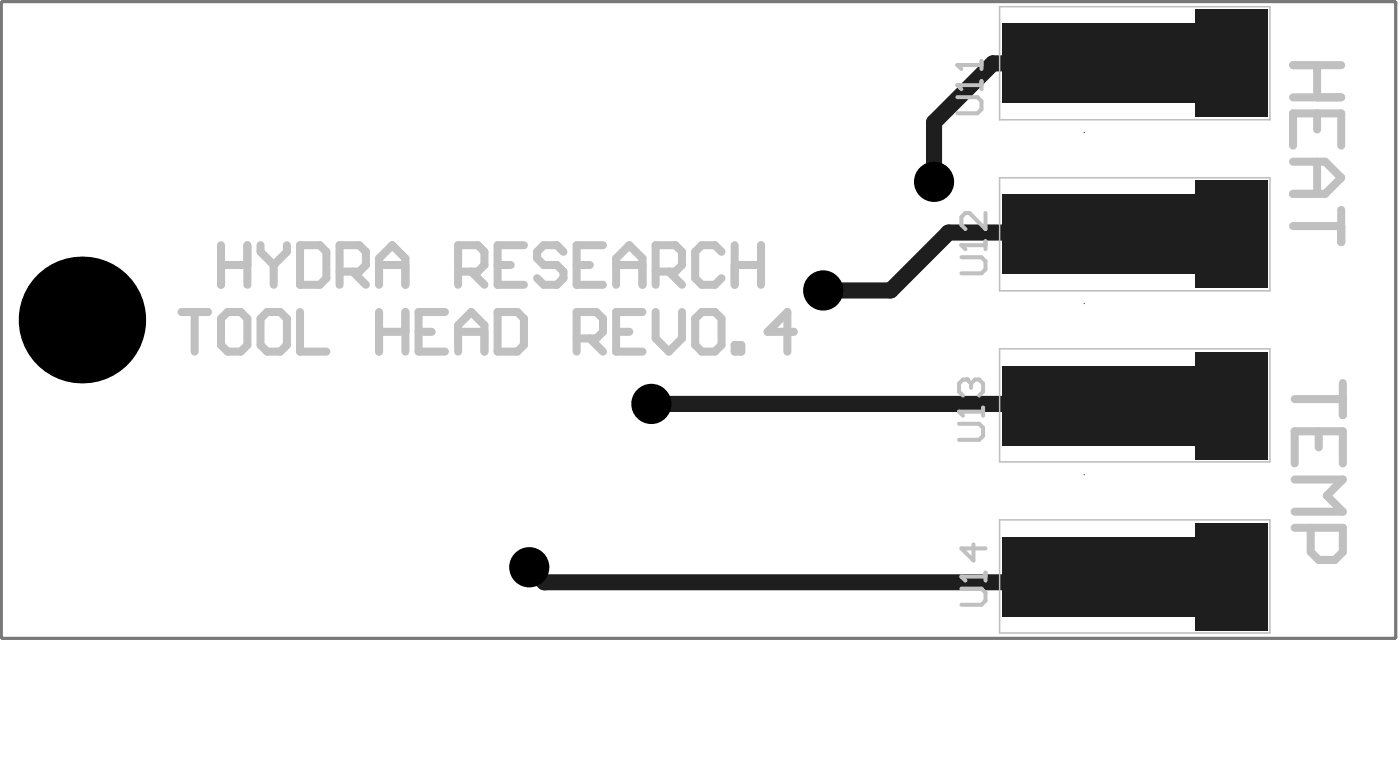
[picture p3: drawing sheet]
<svg xmlns="http://www.w3.org/2000/svg" width="147mm" height="82mm" viewBox="0 0 147 82" stroke-linecap="round" stroke-linejoin="round" font-family="sans-serif">
<path d="M.2 .2h146.4v66.8h-146.4z" fill="none" stroke="#787878" stroke-width=".33"/>
<path d="M129.4 6.7h-25.1l-6.2 6.1v6.3M129.4 24.4h-29.7l-6.1 6.1h-7.1M55.6 59.6l1.6 1.6h72.2M68.7 42.4h60.1" fill="none" stroke="#1e1e1e" stroke-width="1.7"/>
<path d="M68.4 42.4h.3" fill="none" stroke="#1e1e1e" stroke-width=".85"/>
<g fill="#000">
<circle cx="98.1" cy="19.1" r="2.11"/>
<circle cx="8.6" cy="33.6" r="6.7"/>
<circle cx="86.5" cy="30.5" r="2.11"/>
<circle cx="55.6" cy="59.6" r="2.11"/>
<circle cx="68.4" cy="42.4" r="2.11"/>
</g>
<g fill="#1e1e1e">
<path d="M125.6 36.9h7.6v11.4h-7.6z" fill-rule="evenodd"/>
<path d="M125.6 19h7.6v11.3h-7.6z" fill-rule="evenodd"/>
<path d="M125.6 1h7.6v11.3h-7.6z" fill-rule="evenodd"/>
<path d="M125.6 54.9h7.6v11.3h-7.6z" fill-rule="evenodd"/>
<path d="M105.3 38.4h27.9v8.4h-27.9z" fill-rule="evenodd"/>
<path d="M105.3 20.5h27.9v8.3h-27.9z" fill-rule="evenodd"/>
<path d="M105.3 2.5h27.9v8.3h-27.9z" fill-rule="evenodd"/>
<path d="M105.3 56.4h27.9v8.3h-27.9z" fill-rule="evenodd"/>
</g>
<path d="M105 .7h28.4v11.9h-28.4zM105 18.7h28.4v11.9h-28.4zM105 36.6h28.4v11.9h-28.4zM105 54.6h28.4v11.9h-28.4z" fill="none" stroke="#c0c0c0" stroke-width=".17"/>
<path d="M100.8 44.5h2.1l.4 .4v.9l-.4 .4h-2.1M100.8 43.3h2.5M103.3 42.8v.9" fill="none" stroke="#c0c0c0" stroke-width=".42"/>
<circle cx="100.8" cy="43.3" r=".21" fill="#c0c0c0"/>
<path d="M101.6 39.9h-.4l-.4 .4v.8l.4 .5M100.8 43.3l.4 .4" fill="none" stroke="#c0c0c0" stroke-width=".42"/>
<circle cx="101.6" cy="39.9" r=".21" fill="#c0c0c0"/>
<path d="M101 27h2.1l.5 .5v.8l-.5 .4h-2.1M101 25.8h2.6M101.6 39.9l.4 .4M103.6 25.3v.9M102 40.3v.4M102 40.3l.5-.4h.4l.4 .4v.8l-.4 .5" fill="none" stroke="#c0c0c0" stroke-width=".42"/>
<circle cx="101" cy="25.8" r=".21" fill="#c0c0c0"/>
<path d="M100.6 10.2h2.1l.4 .4v.9l-.4 .4h-2.1M100.6 8.9h2.5M103.1 8.5v.9M101 25.8l.4 .4M103.6 22.4v1.7l-1.7-1.7h-.5l-.4 .4v.8l.4 .5" fill="none" stroke="#c0c0c0" stroke-width=".42"/>
<circle cx="100.6" cy="8.9" r=".21" fill="#c0c0c0"/>
<path d="M100.6 8.9l.4 .5M100.6 6.8h2.5M103.1 6.4v.9" fill="none" stroke="#c0c0c0" stroke-width=".42"/>
<circle cx="100.6" cy="6.8" r=".21" fill="#c0c0c0"/>
<path d="M100.6 6.8l.4 .5M101 61.8h2.1l.5 .5v.8l-.5 .4h-2.1M101 60.6h2.6M103.6 60.2v.8" fill="none" stroke="#c0c0c0" stroke-width=".42"/>
<circle cx="101" cy="60.6" r=".21" fill="#c0c0c0"/>
<path d="M102.3 57.2v1.7l-1.3-1.3h2.6M101 60.6l.4 .4" fill="none" stroke="#c0c0c0" stroke-width=".42"/>
<g fill="none" stroke="#c0c0c0" stroke-width=".85">
<path d="M135.9 6.8h5M135.9 10.2h5M135.9 15.3v-3.4h5v3.4M135.9 17h3.3l1.7 1.7-1.7 1.7h-3.3M138.4 6.8v3.4M138.4 11.9v1.7M138.4 17v3.4M19.1 32.8h2.7M20.5 32.8v4.1M23.2 25.8v4.1M23.2 27.8h2.8M23.9 32.8h1.4l.7 .7v2.7l-.7 .7h-1.4l-.7-.7v-2.7z"/>
<path d="M26 25.8v4.1M27.4 25.8v.7l1.4 1.3M28.1 32.8h1.4l.6 .7v2.7l-.6 .7h-1.4l-.7-.7v-2.7zM28.8 27.8v2.1M30.1 25.8v.7l-1.3 1.3M31.5 25.8h2.1l.7 .7v2.7l-.7 .7h-2.1zM31.5 32.8v4.1h2.8M35.7 28.5h2.1l.6-.7v-1.3l-.6-.7h-2.1v4.1M37.1 28.5l1.3 1.4M39.8 27.8h2.8M39.8 29.9v-2.8l1.4-1.3 1.4 1.3v2.8M39.8 32.8v4.1"/>
<path d="M39.8 34.9h2.8M42.6 32.8v4.1M44 34.9h1.4M46.8 32.8h-2.8v4.1h2.8M48.1 28.5h2.1l.7-.7v-1.3l-.7-.7h-2.1v4.1M48.1 36.9v-2.7l1.4-1.4 1.4 1.4v2.7M48.1 34.9h2.8M49.5 28.5l1.4 1.4M52.3 27.8h1.4M52.3 32.8h2.1l.7 .7v2.7l-.7 .7h-2.1zM55.1 25.8h-2.8v4.1h2.8M59.2 26.5l-.7-.7h-1.4l-.7 .7v.6l.7 .7h1.4l.7 .7v.7l-.7 .7h-1.4l-.7-.7"/>
<path d="M60.6 27.8h1.4M60.6 35.6h2.1l.7-.7v-1.4l-.7-.7h-2.1v4.1M62 35.6l1.4 1.3M63.4 25.8h-2.8v4.1h2.8M64.7 27.8h2.8M64.7 29.9v-2.8l1.4-1.3 1.4 1.3v2.8M64.7 34.9h1.4M67.5 32.8h-2.8v4.1h2.8M68.9 28.5h2.1l.7-.7v-1.3l-.7-.7h-2.1v4.1M68.9 32.8v2.8l1.4 1.3 1.4-1.3v-2.8M70.3 28.5l1.4 1.4M73.7 32.8h1.4l.7 .7v2.7l-.7 .7h-1.4l-.7-.7v-2.7z"/>
<path d="M75.8 26.5l-.7-.7h-1.4l-.7 .7v2.7l.7 .7h1.4l.7-.7M77.2 27.8h2.8M77.2 25.8v4.1M77.2 36.2h.7v.7h-.7zM80 25.8v4.1M83.4 34.9h-2.7l2-2.1v4.1M135.9 23.7h5M140.9 22.1v3.3M136 48.7v-3.4h5.1v3.4M136 55.5h5.1v2.5l-.8 .8h-1.7l-.9-.8v-2.5M136 41.9h5.1M136 50.4h5.1l-1.7 1.7 1.7 1.7h-5.1"/>
<path d="M138.6 45.3v1.7M141.1 40.2v3.4"/>
</g>
</svg>
